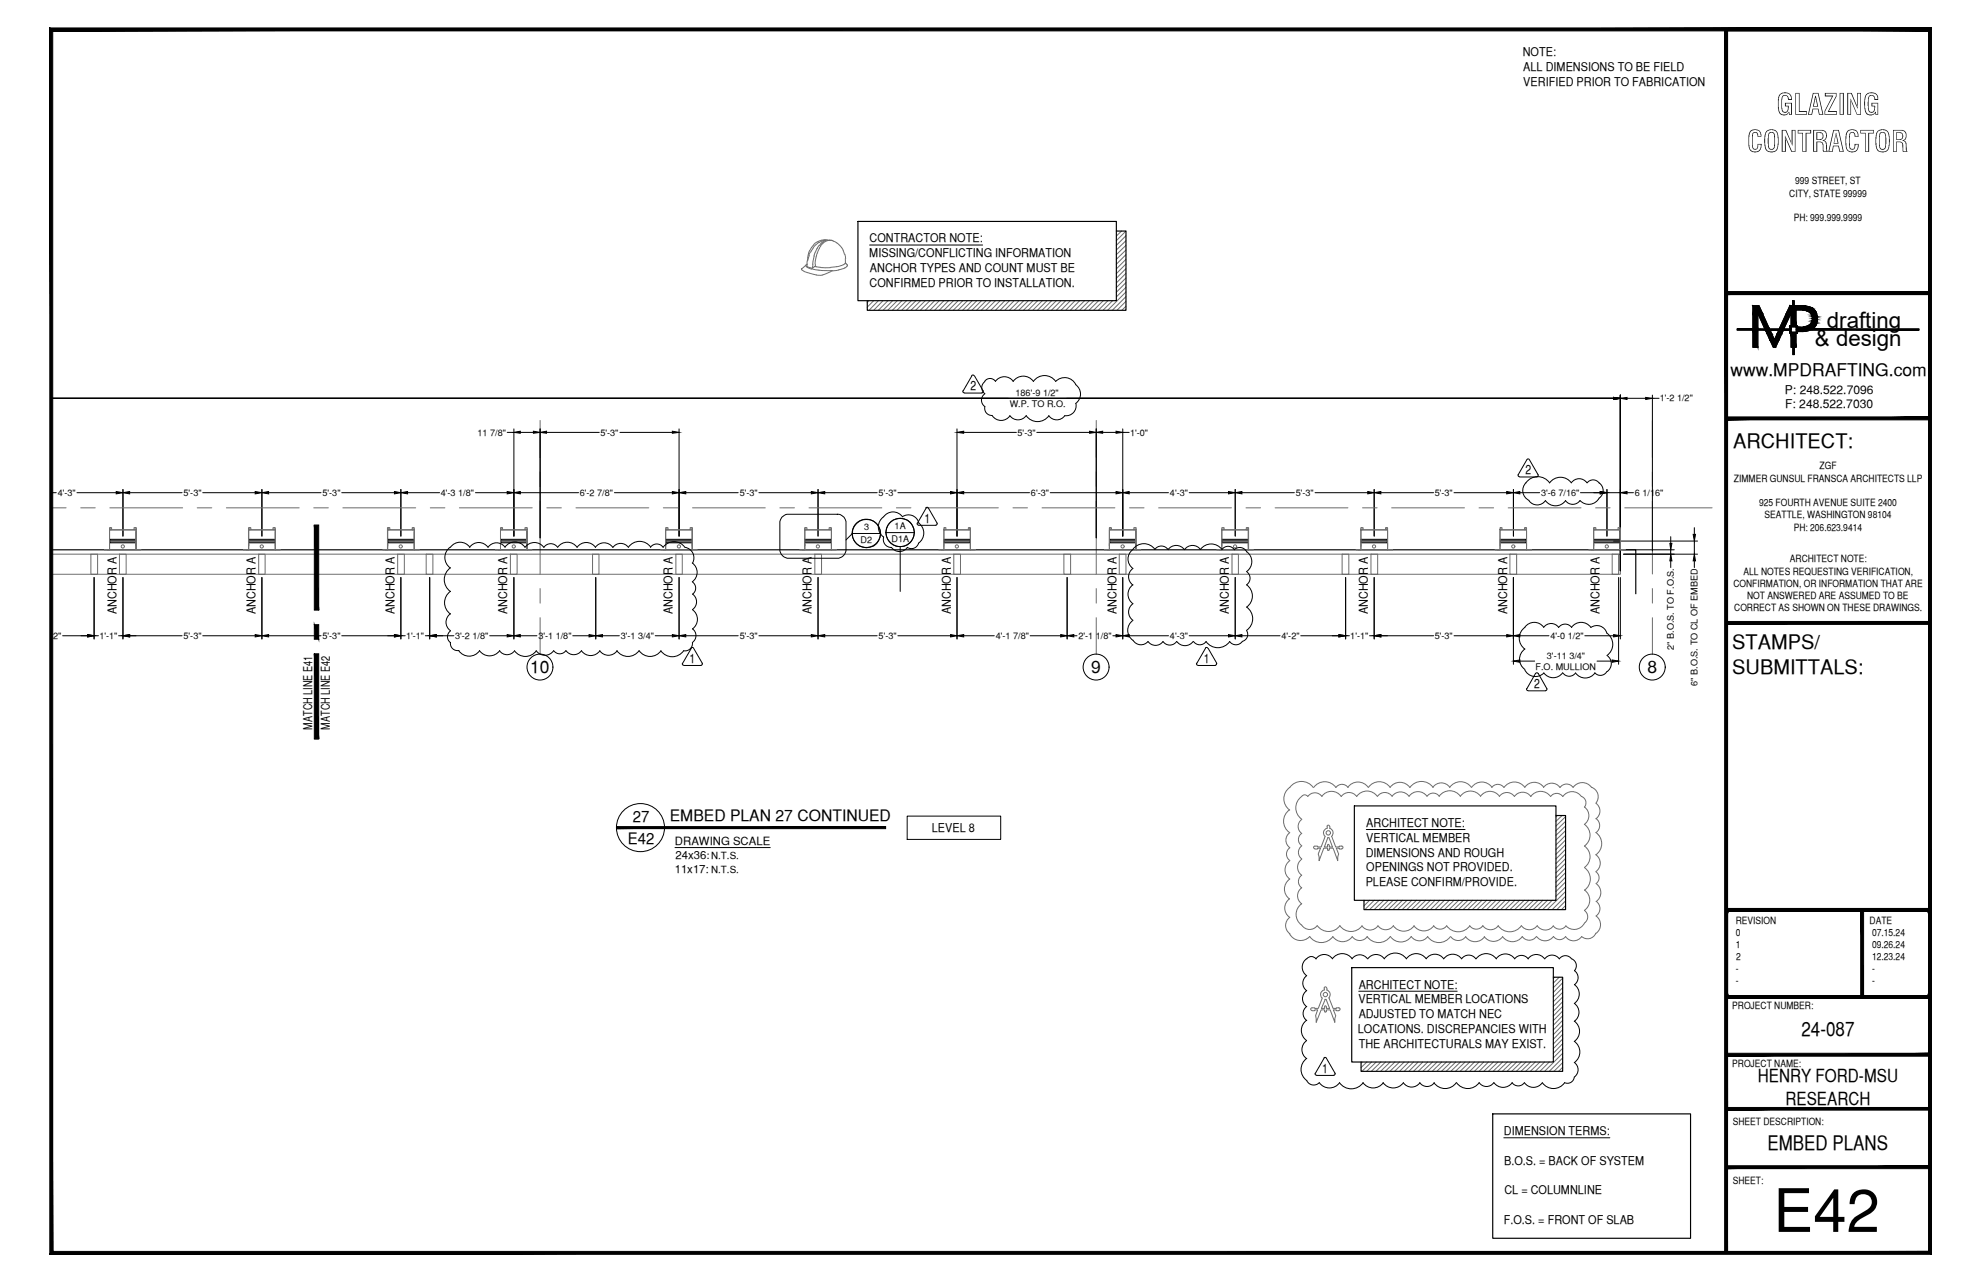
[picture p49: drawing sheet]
<svg xmlns="http://www.w3.org/2000/svg" width="432mm" height="279mm" viewBox="0 0 432 279" stroke-linecap="round" stroke-linejoin="round" font-family="sans-serif">
<defs><g id="words">
<text font-size="13.1" x="386.5" y="268.5">E42</text>
<g font-size="6.3">
<text x="387.2" y="25">GLAZING</text>
<text x="380.8" y="33.1">CONTRACTOR</text>
</g>
<g font-size="4.9">
<text x="398.2" y="71.5">drafting</text>
<text x="395.6" y="75.5">&amp; design</text>
</g>
<g font-size="4.4">
<text x="377.8" y="97.5">ARCHITECT:</text>
<text x="377.6" y="141.5">STAMPS/</text>
<text x="377.6" y="146.9">SUBMITTALS:</text>
<text x="392.7" y="225.8">24-087</text>
<text x="385.3" y="250.7">EMBED PLANS</text>
</g>
<g font-size="3.9">
<text x="383.2" y="235.9">HENRY FORD-MSU</text>
<text x="389.2" y="240.7">RESEARCH</text>
</g>
<g font-size="3.8">
<text x="377.2" y="82">www.MPDRAFTING.com</text>
<text x="115.6" y="146.7">10</text>
<text x="237.9" y="146.7">9</text>
<text x="359.1" y="146.7">8</text>
</g>
<g font-size="3.4">
<text x="137.9" y="179.1">27</text>
<text x="146" y="178.9">EMBED PLAN 27 CONTINUED</text>
<text x="136.8" y="183.9">E42</text>
</g>
<g font-size="2.8">
<text x="211.5" y="85">2</text>
<text x="332.5" y="103.4">2</text>
<text x="201.5" y="113.9">1</text>
<text x="150.3" y="144.4">1</text>
<text x="262.4" y="144.4">1</text>
<text x="334.4" y="149.9">2</text>
<text x="288.2" y="233.7">1</text>
</g>
<g font-size="2.6">
<text x="331.9" y="12.3">NOTE:</text>
<text x="332" y="15.5">ALL DIMENSIONS TO BE FIELD</text>
<text x="332" y="18.7">VERIFIED PRIOR TO FABRICATION</text>
<text x="189.5" y="52.8">CONTRACTOR NOTE:</text>
<text x="189.5" y="56.1">MISSING/CONFLICTING INFORMATION</text>
<text x="189.6" y="59.3">ANCHOR TYPES AND COUNT MUST BE</text>
<text x="189.5" y="62.5">CONFIRMED PRIOR TO INSTALLATION.</text>
<text x="389.1" y="85.8">P: 248.522.7096</text>
<text x="389.1" y="89">F: 248.522.7030</text>
<text x="25.4" y="133.9" transform="rotate(-90 25.4 133.9)">ANCHOR A</text>
<text x="55.7" y="133.9" transform="rotate(-90 55.7 133.9)">ANCHOR A</text>
<text x="86" y="133.9" transform="rotate(-90 86 133.9)">ANCHOR A</text>
<text x="110.6" y="133.9" transform="rotate(-90 110.6 133.9)">ANCHOR A</text>
<text x="146.6" y="133.9" transform="rotate(-90 146.6 133.9)">ANCHOR A</text>
<text x="176.9" y="133.9" transform="rotate(-90 176.9 133.9)">ANCHOR A</text>
<text x="207.3" y="133.9" transform="rotate(-90 207.3 133.9)">ANCHOR A</text>
<text x="243.3" y="133.9" transform="rotate(-90 243.3 133.9)">ANCHOR A</text>
<text x="267.8" y="133.9" transform="rotate(-90 267.8 133.9)">ANCHOR A</text>
<text x="298.1" y="133.9" transform="rotate(-90 298.1 133.9)">ANCHOR A</text>
<text x="328.5" y="133.9" transform="rotate(-90 328.5 133.9)">ANCHOR A</text>
<text x="348.6" y="133.9" transform="rotate(-90 348.6 133.9)">ANCHOR A</text>
<text x="68" y="159" transform="rotate(-90 68 159)">MATCH LINE E41</text>
<text x="71.9" y="159" transform="rotate(-90 71.9 159)">MATCH LINE E42</text>
<text x="203.1" y="181.3">LEVEL 8</text>
<text x="297.8" y="180.2">ARCHITECT NOTE:</text>
<text x="297.8" y="183.5">VERTICAL MEMBER</text>
<text x="297.7" y="186.7">DIMENSIONS AND ROUGH</text>
<text x="297.8" y="189.9">OPENINGS NOT PROVIDED.</text>
<text x="297.7" y="193.2">PLEASE CONFIRM/PROVIDE.</text>
<text x="296.2" y="215.5">ARCHITECT NOTE:</text>
<text x="296.1" y="218.7">VERTICAL MEMBER LOCATIONS</text>
<text x="296.2" y="221.9">ADJUSTED TO MATCH NEC</text>
<text x="296" y="225.2">LOCATIONS. DISCREPANCIES WITH</text>
<text x="296.2" y="228.4">THE ARCHITECTURALS MAY EXIST.</text>
<text x="327.8" y="247.3">DIMENSION TERMS:</text>
<text x="327.9" y="253.8">B.O.S. = BACK OF SYSTEM</text>
<text x="327.9" y="260.2">CL = COLUMNLINE</text>
<text x="327.8" y="266.7">F.O.S. = FRONT OF SLAB</text>
</g>
<g font-size="2.5">
<text x="147.1" y="184.1">DRAWING SCALE</text>
<text x="147.1" y="190.2">11x17:</text>
<text x="147.3" y="187.1">24x36:</text>
</g>
<g font-size="2.2">
<text x="391.3" y="40.2">999 STREET, ST</text>
<text x="390" y="42.9">CITY, STATE 99999</text>
<text x="391" y="48.2">PH: 999.999.9999</text>
<text x="378" y="105">ZIMMER GUNSUL FRANSCA ARCHITECTS LLP</text>
<text x="396.6" y="102.3">ZGF</text>
<text x="383.4" y="110.3">925 FOURTH AVENUE SUITE 2400</text>
<text x="384.6" y="113">SEATTLE, WASHINGTON 98104</text>
<text x="391" y="115.6">PH: 206.623.9414</text>
<text x="380" y="125.2">ALL NOTES REQUESTING VERIFICATION,</text>
<text x="390.1" y="122.6">ARCHITECT NOTE:</text>
<text x="377.8" y="127.9">CONFIRMATION, OR INFORMATION THAT ARE</text>
<text x="380.8" y="130.6">NOT ANSWERED ARE ASSUMED TO BE</text>
<text x="378" y="133.2">CORRECT AS SHOWN ON THESE DRAWINGS.</text>
<text x="378.3" y="201.3">REVISION</text>
<text x="378.4" y="204">0</text>
<text x="407.5" y="201.3">DATE</text>
<text x="408" y="204">07.15.24</text>
<text x="378.3" y="206.6">1</text>
<text x="378.5" y="209.2">2</text>
<text x="408" y="206.6">09.26.24</text>
<text x="408" y="209.2">12.23.24</text>
<text x="378.4" y="211.9">-</text>
<text x="378.4" y="214.5">-</text>
<text x="408" y="211.9">-</text>
<text x="408" y="214.5">-</text>
<text x="377.6" y="219.9">PROJECT NUMBER:</text>
<text x="377.6" y="232.5">PROJECT NAME:</text>
<text x="377.7" y="245.2">SHEET DESCRIPTION:</text>
<text x="377.7" y="257.9">SHEET:</text>
</g>
<g font-size="2.1">
<text x="155" y="187.3">N.T.S.</text>
<text x="155" y="190.2">N.T.S.</text>
</g>
<g font-size="2">
<text x="220.1" y="88.7">W.P. TO R.O.</text>
<text x="221.4" y="86.3">186'-9 1/2&quot;</text>
<text x="361.8" y="87.5">1'-2 1/2&quot;</text>
<text x="104.1" y="94.9">11 7/8&quot;</text>
<text x="130.9" y="94.9">5'-3&quot;</text>
<text x="221.8" y="94.9">5'-3&quot;</text>
<text x="246.3" y="94.9">1'-0&quot;</text>
<text x="12.6" y="108.1">4'-3&quot;</text>
<text x="40" y="108.1">5'-3&quot;</text>
<text x="70.3" y="108.1">5'-3&quot;</text>
<text x="96.1" y="108.1">4'-3 1/8&quot;</text>
<text x="126.4" y="108.1">6'-2 7/8&quot;</text>
<text x="161.2" y="108.1">5'-3&quot;</text>
<text x="191.5" y="108.1">5'-3&quot;</text>
<text x="224.7" y="108.1">6'-3&quot;</text>
<text x="255" y="108.1">4'-3&quot;</text>
<text x="282.4" y="108.1">5'-3&quot;</text>
<text x="312.7" y="108.1">5'-3&quot;</text>
<text x="335.9" y="108.1">3'-6 7/16&quot;</text>
<text x="356.4" y="108.1">6 1/16&quot;</text>
<text x="187.6" y="118.4">D2</text>
<text x="188.3" y="115.4">3</text>
<text x="194.3" y="118.2">D1A</text>
<text x="195" y="115.2">1A</text>
<text x="9.5" y="139.3">3'-2&quot;</text>
<text x="21.7" y="139.3">1'-1&quot;</text>
<text x="40" y="139.3">5'-3&quot;</text>
<text x="70.3" y="139.3">5'-3&quot;</text>
<text x="88.5" y="139.3">1'-1&quot;</text>
<text x="99.2" y="139.3">3'-2 1/8&quot;</text>
<text x="117.3" y="139.3">3'-1 1/8&quot;</text>
<text x="135.3" y="139.3">3'-1 3/4&quot;</text>
<text x="161.2" y="139.3">5'-3&quot;</text>
<text x="191.5" y="139.3">5'-3&quot;</text>
<text x="217" y="139.3">4'-1 7/8&quot;</text>
<text x="235.1" y="139.3">2'-1 1/8&quot;</text>
<text x="255" y="139.3">4'-3&quot;</text>
<text x="279.3" y="139.3">4'-2&quot;</text>
<text x="294.3" y="139.3">1'-1&quot;</text>
<text x="312.7" y="139.3">5'-3&quot;</text>
<text x="337.2" y="143.6">3'-11 3/4&quot;</text>
<text x="337.9" y="139.3">4'-0 1/2&quot;</text>
<text x="364.9" y="141.6" transform="rotate(-90 364.9 141.6)">2&quot; B.O.S. TO F.O.S.</text>
<text x="334.7" y="146">F.O. MULLION</text>
<text x="370" y="149.4" transform="rotate(-90 370 149.4)">6&quot; B.O.S. TO CL OF EMBED</text>
</g>
</g></defs>
<!-- layer: GRID LINES -->
<g fill="none" stroke="#6c6c6c" stroke-width=".22">
<path d="M117.7 91.6v8.1M239 91.6v8.1M360.2 91.6v8.1M11.2 110.7h3.2M17.6 110.7h3.2M23.9 110.7h15.9M43 110.7h3.2M49.3 110.7h15.9M68.4 110.7h3.2M74.7 110.7h15.9M93.8 110.7h3.2M100.1 110.7h15.9"/>
<path d="M117.7 102.9v3.1M117.7 109.2v15.9M119.2 110.7h3.2M125.5 110.7h15.9M144.6 110.7h3.2M150.9 110.7h15.9M170 110.7h3.2M176.3 110.7h15.9M195.4 110.7h3.2M201.7 110.7h15.9M220.8 110.7h3.2M227.1 110.7h15.9"/>
<path d="M239 102.9v3.1M239 109.2v15.9M246.2 110.7h3.2M252.5 110.7h15.9M271.6 110.7h3.2M277.9 110.7h15.9M297 110.7h3.2M303.3 110.7h15.9M322.4 110.7h3.2M328.7 110.7h15.9M347.8 110.7h3.2M354.1 110.7h19.1"/>
<path d="M360.2 102.9v3.1M360.2 109.2v15.9M117.7 128.3v3.1M117.7 134.6v8M239 128.3v3.1M239 134.6v8M360.2 128.3v3.1M360.2 134.6v8"/>
</g>
<!-- layer: HEAVY_2 -->
<path d="M187 48.3h56.3v17.2h-56.3zM243.3 50.4h2.1v17.2h-56.4v-2.1M11.2 119.8h345.4v9.6M295.2 175.6h44v20.6h-44zM339.2 177.7h2v20.5h-43.9v-2M294.6 210.9h44v20.6h-44zM338.6 213h2v20.5h-43.9v-2M325.4 242.8h43.1v27.1h-43.1z" fill="none" stroke="#000" stroke-width=".25"/>
<!-- layer: SURROUNDING CONDITIONS -->
<g fill="none" stroke="#6c6c6c" stroke-width=".22">
<path d="M23.4 119.8h.5v-4.8h.4v.4h-.4h5.8h-.5v-.4h.5v4.8h1h-7.9h1.1M23.9 118.4v.6M24.1 115.2h.1M29.5 115.2h.1M29.7 115.8v4h-5.8v-4.3h5.8v4.3M29.7 118.4v.6M53.7 119.8h.5v-4.8h.5v.4h-.5h5.8h-.5v-.4h.5v4.8h1.1h-8h1.1M54.2 118.4v.6M54.4 115.2h.1M59.8 115.2h.1M60 115.8v4h-5.8v-4.3h5.8v4.3M60 118.4v.6"/>
<path d="M84 119.8h.5v-4.8h.5v.4h-.5h5.8h-.4v-.4h.4v4.8h1.1h-8h1.1M84.5 118.4v.6M84.7 115.2h.1M90 115.2h.1M90.3 115.8v4h-5.8v-4.3h5.8v4.3M90.3 118.4v.6M108.6 119.8h.5v-4.8h.4v.4h-.4h5.8h-.5v-.4h.5v4.8h1.1h-8h1.1M109.1 118.4v.6M109.3 115.2h.1M114.7 115.2h.1M114.9 115.8v4h-5.8v-4.3h5.8v4.3M114.9 118.4v.6"/>
<path d="M144.7 119.8h.4v-4.8h.5v.4h-.5h5.8h-.5v-.4h.5v4.8h1.1h-8h1.1M145.1 118.4v.6M145.4 115.2h.1M150.7 115.2h.1M150.9 115.8v4h-5.8v-4.3h5.8v4.3M150.9 118.4v.6M174.9 119.8h.5v-4.8h.5v.4h-.5h5.8h-.5v-.4h.5v4.8h1.1h-7.9h1M175.5 118.4v.6M175.6 115.2h.1M181 115.2h.1M181.2 115.8v4h-5.7v-4.3h5.7v4.3M181.2 118.4v.6"/>
<path d="M205.2 119.8h.5v-4.8h.5v.4h-.5h5.8h-.4v-.4h.4v4.8h1.1h-7.9h1M205.7 118.4v.6M205.9 115.2h.1M211.3 115.2h.1M211.5 115.8v4h-5.8v-4.3h5.8v4.3M211.5 118.4v.6M241.4 119.8h.4v-4.8h.5v.4h-.5h5.8h-.5v-.4h.5v4.8h1.1h-8h1.1M241.8 118.4v.6M242 115.2h.1M247.4 115.2h.1M247.6 115.8v4h-5.8v-4.3h5.8v4.3M247.6 118.4v.6"/>
<path d="M265.9 119.8h.4v-4.8h.5v.4h-.5h5.9h-.5v-.4h.5v4.8h1h-8h1.1M266.3 118.4v.6M266.6 115.2h.1M271.9 115.2h.1M272.1 115.8v4h-5.8v-4.3h5.8v4.3M272.1 118.4v.6M296.2 119.8h.4v-4.8h.5v.4h-.5h5.9h-.5v-.4h.5v4.8h1h-7.9h1M296.7 118.4v.6M296.9 115.2h.1M302.2 115.2h.1M302.5 115.8v4h-5.8v-4.3h5.8v4.3M302.5 118.4v.6"/>
<path d="M326.5 119.8h.5v-4.8h.4v.4h-.4h5.7h-.4v-.4h.4v4.8h1.1h-7.9h1.1M327 118.4v.6M327.2 115.2h.1M332.5 115.2h.1M332.7 115.8v4h-5.7v-4.3h5.7v4.3M332.7 118.4v.6M346.9 119.8h.4v-4.8h.6v.4h-.6h5.9h-.5v-.4h.5v4.8h1.1h-8h1M347.4 118.4v.6M347.6 115.2h.1M352.9 115.2h.1M353.2 115.8v4h-5.8v-4.3h5.8v4.3M353.2 118.4v.6"/>
<path d="M11.2 120.8h342v4.4h-342M19.8 120.8h1.5v4.4h-1.5zM26 120.8h1.5v4.4h-1.5zM56.4 120.8h1.4v4.4h-1.4zM86.7 120.8h1.4v4.4h-1.4zM92.9 120.8h1.5v4.4h-1.5zM111.3 120.8h1.4v4.4h-1.4zM129.2 120.8h1.4v4.4h-1.4zM147.3 120.8h1.4v4.4h-1.4zM177.6 120.8h1.5v4.4h-1.5zM207.9 120.8h1.5v4.4h-1.5zM231.9 120.8h1.5v4.4h-1.5z"/>
<path d="M244 120.8h1.4v4.4h-1.4zM268.5 120.8h1.4v4.4h-1.4zM292.5 120.8h1.5v4.4h-1.5zM298.8 120.8h1.5v4.4h-1.5zM329.1 120.8h1.5v4.4h-1.5zM351.4 120.8h1.4v4.4h-1.4zM281.1 176.5a3 3 0 0 0 0 4.9M281.1 171.6a3.1 3.1 0 0 1 5.2 0M281.1 171.6a3 3 0 0 0 0 5M283.8 178.6a1.87 1.87 0 0 0 0 3.1M286.3 171.6a2.95 2.95 0 0 1 4.9 0 1.62 1.62 0 0 1 2.6 0M288.1 173.6a2.57 2.57 0 0 1 4.2 0"/>
<path d="M288.1 173.6a1.87 1.87 0 0 0-3 0l-.7-.4a3 3 0 0 0-.7 5.3M292.3 173.6a2.06 2.06 0 0 1 3.4 0M293.8 171.6a2.7 2.7 0 0 1 4.4 0M298.3 171.6a2.89 2.89 0 0 1 4.7 0M303 171.6a2.64 2.64 0 0 1 4.3 0M307.3 171.6a3.1 3.1 0 0 1 5.1 0M312.3 171.6a2.22 2.22 0 0 1 3.7 0 2.89 2.89 0 0 1 4.7 0M318.3 173.5a2.83 2.83 0 0 0-4.6 0 1.59 1.59 0 0 0-2.6 0 2.41 2.41 0 0 0-4 0 2.27 2.27 0 0 0-3.7 .1 1.93 1.93 0 0 0-3.1-.1 2.81 2.81 0 0 0-4.6 .1M320.8 171.6a2.7 2.7 0 0 1 4.4 0M325.2 171.6a1.62 1.62 0 0 1 2.6 0M326.8 173.6a2 2 0 0 1 3.3 0M326.8 173.5a2.51 2.51 0 0 0-4.1 0 2.7 2.7 0 0 0-4.4 .1"/>
<path d="M327.8 171.6a2.76 2.76 0 0 1 4.6 0M330.1 173.6a2.18 2.18 0 0 1 3.6 0 2.63 2.63 0 0 1 4.3 0 1.62 1.62 0 0 1 2.6 0M332.4 171.6a2.51 2.51 0 0 1 4.1 0M340.7 173.6a2.44 2.44 0 0 1 4 0M344.7 173.6a1.49 1.49 0 0 1 .7 2.3M345.3 175.9a2.32 2.32 0 0 1 0 3.8M345.4 179.7a2.92 2.92 0 0 1 0 4.7 2.83 2.83 0 0 1 0 4.6M346.9 171.6a2.19 2.19 0 0 1 1 3.4M346.9 171.6a2.44 2.44 0 0 0-4 0 1.76 1.76 0 0 0-2.9 0 2.2 2.2 0 0 0-3.6 0M347.9 175.1a2.06 2.06 0 0 1 0 3.3M347.9 178.4a1.85 1.85 0 0 1 0 3 2.95 2.95 0 0 1 0 4.9M281.1 195.9a2.44 2.44 0 0 0 0 4"/>
<path d="M281.1 191.6a2.64 2.64 0 0 0 0 4.3M281.1 184.8a1.68 1.68 0 0 0 0 2.7M281.1 187.6a2.44 2.44 0 0 0 0 4M281.1 181.5a2 2 0 0 0 0 3.2M281.2 199.9a2.19 2.19 0 0 0 0 3.6M283.7 181.6a1.62 1.62 0 0 0 0 2.7M283.7 187.3a2.13 2.13 0 0 0 0 3.5 1.67 1.67 0 0 0 0 2.7 2.12 2.12 0 0 0 0 3.5 2.82 2.82 0 0 0 0 4.6 2.07 2.07 0 0 0 3.4 .2M283.8 184.3a1.75 1.75 0 0 0 0 2.9M345.4 189.1a2.98 2.98 0 0 1 0 4.9 2.72 2.72 0 0 1 0 4.4 1.69 1.69 0 0 1 0 2.8 2.51 2.51 0 0 1-4.1 .6M347.8 186.3a2.25 2.25 0 0 1 0 3.7M347.9 199.6a2.32 2.32 0 0 1 0 3.8M347.9 190a1.56 1.56 0 0 1 0 2.6"/>
<path d="M347.9 196.4a1.94 1.94 0 0 1 0 3.2M347.9 192.6a2.38 2.38 0 0 1 0 3.9M281.1 203.5a2.7 2.7 0 0 0 4.4 .6 3.1 3.1 0 0 0 5 0M287.1 201.7a3 3 0 0 0 5 0 2.94 2.94 0 0 0 4.8 .1M296.9 201.8a2.13 2.13 0 0 0 3.5 0M298 204.1a3.1 3.1 0 0 0 5 0M298 204.1a2.01 2.01 0 0 1-3.3 0 2.57 2.57 0 0 1-4.2 0M300.3 201.7a2.06 2.06 0 0 0 3.4 0M303.1 204.1a2.76 2.76 0 0 0 4.5 0 2.2 2.2 0 0 0 3.6 0 2.99 2.99 0 0 0 4.9 0M303.7 201.8a2.76 2.76 0 0 0 4.5 0M308.2 201.8a2.64 2.64 0 0 0 4.3 0M312.5 201.8a1.75 1.75 0 0 0 2.8 0"/>
<path d="M315.3 201.8a3.1 3.1 0 0 0 5.1 0M316.2 204.1a2 2 0 0 0 3.3 0M319.5 204.2a2.51 2.51 0 0 0 4.1 0M323.5 204.1a2.44 2.44 0 0 0 4 0M326.6 201.8a3.1 3.1 0 0 0 5 0M326.6 201.7a2.06 2.06 0 0 1-3.4 .1 1.75 1.75 0 0 1-2.8 0M327.5 204.1a2.64 2.64 0 0 0 4.3 0 1.86 1.86 0 0 0 3.1 0M331.6 201.7a2.13 2.13 0 0 0 3.5 0M334.9 204.1a2.25 2.25 0 0 0 3.7 0 1.61 1.61 0 0 0 2.7 0M341.3 204.1a2.13 2.13 0 0 0 3.4 0M341.3 201.8a1.67 1.67 0 0 1-2.7 0 2.13 2.13 0 0 1-3.5 0M347.8 203.4a1.94 1.94 0 0 1-3.1 .7"/>
<circle cx="26.8" cy="119.1" r=".35"/>
<circle cx="57.1" cy="119.1" r=".35"/>
<circle cx="87.3" cy="119.1" r=".35"/>
<circle cx="112" cy="119.1" r=".35"/>
<circle cx="148" cy="119.1" r=".35"/>
<circle cx="178.3" cy="119.1" r=".35"/>
<circle cx="208.6" cy="119.1" r=".35"/>
<circle cx="244.7" cy="119.1" r=".35"/>
<circle cx="269.2" cy="119.1" r=".35"/>
<circle cx="299.5" cy="119.1" r=".35"/>
<circle cx="329.9" cy="119.1" r=".35"/>
<circle cx="350.2" cy="119.1" r=".35"/>
</g>
<!-- layer: DIM -->
<g fill="none" stroke="#000" stroke-width=".22">
<path d="M11.2 86.8h340.5M110.6 94.2h1.4M112 93.5v23.3M113.4 94.2h2.9M117.7 93.5v23.7M119.1 94.2h11.5M135.1 94.2h11.5M148 93.5v23.3M208.6 93.5v23.3M210.1 94.2h11.5M226 94.2h11.5M239 93.5v23.7"/>
<path d="M240.3 94.2h3M244.7 93.5v23.3M244.7 94.2h1.4M353.2 86.1v38.3M354.6 86.8h4.1M360.2 86.8h1.4M360.2 86.1v34M11.2 107.4h1.1M16.8 107.4h8.5M26.8 106.7v10.1M28.3 107.4h11.4M44.2 107.4h11.4"/>
<path d="M57.1 106.7v10.1M58.5 107.4h11.5M74.5 107.4h11.5M87.4 106.7v10.1M88.8 107.4h7M103.6 107.4h7M113.4 107.4h12.7M133.9 107.4h12.7M149.5 107.4h11.4M165.4 107.4h11.4M178.3 106.7v10.1M179.8 107.4h11.4"/>
<path d="M195.7 107.4h11.5M210.1 107.4h14.3M228.9 107.4h14.4M246.1 107.4h8.6M259.2 107.4h8.6M269.2 106.7v10.1M270.7 107.4h11.4M286.6 107.4h11.5M299.5 106.7v10.1M301 107.4h11.5M316.9 107.4h11.5M329.9 106.7v10.1"/>
<path d="M331.3 107.4h4.3M344.5 107.4h4.3M350.3 107.4h2.9M350.3 106.7v10.1M351.7 117.9h18.3M353.7 119.8h11.2M354.6 107.4h1.4M364.2 117v1.4M364.2 119.8v1M369.3 115v1.5M369.3 117.9v2.9M13.7 138.6h5.4"/>
<path d="M20.5 138.6h1M20.5 125.9v13.4M25.8 138.6h1M26.8 125.9v13.4M28.3 138.6h11.4M44.2 138.6h11.4M57.1 125.9v13.4M58.5 138.6h11.5M74.5 138.6h11.5M87.4 138.6h.9M87.4 125.9v13.4M92.7 138.6h1"/>
<path d="M93.7 125.9v13.4M95.1 138.6h3.8M106.7 138.6h3.9M112 125.9v13.4M113.4 138.6h3.6M124.8 138.6h3.6M129.9 125.9v13.4M131.3 138.6h3.7M142.8 138.6h3.8M148 125.9v13.4M149.5 138.6h11.4M165.4 138.6h11.4"/>
<path d="M178.3 125.9v13.4M179.8 138.6h11.4M195.7 138.6h11.5M208.6 125.9v13.4M210.1 138.6h6.6M224.5 138.6h6.7M232.6 125.9v13.4M234.1 138.6h.7M242.6 138.6h.7M244.7 125.9v13.4M246.1 138.6h8.6M259.2 138.6h8.6"/>
<path d="M269.2 125.9v13.4M270.7 138.6h8.3M283.5 138.6h8.3M293.3 125.9v13.4M293.3 138.6h.8M298.5 138.6h1M299.5 125.9v13.4M301 138.6h11.5M316.9 138.6h11.5M329.9 125.9v18.9M331.3 138.6h6.3M345.4 138.6h6.3"/>
<path d="M352.8 125.9v18.9M353.2 125.9v13.4M353.9 120.8h16.1M364.2 122.2v1.5M369.3 122.2v1.5M331.3 144.1h3.2M348.1 144.1h3.3"/>
</g>
<g fill="#000" stroke="#000" stroke-width=".22">
<path d="M112 94.2l1.4-.2v.4zM116.3 94l1.4 .2-1.4 .2zM117.7 94.2l1.4-.2v.4zM146.6 94l1.4 .2-1.4 .2zM208.6 94.2l1.5-.2v.4zM237.5 94l1.5 .2-1.5 .2zM239 94.2l1.3-.2v.4zM243.3 94l1.4 .2-1.4 .2zM351.7 86.6l1.5 .2-1.5 .3zM353.2 86.8l1.4-.2v.5zM358.7 86.6l1.5 .2-1.5 .3zM25.3 107.1l1.5 .3-1.5 .2z"/>
<path d="M26.8 107.4l1.5-.3v.5zM55.6 107.1l1.5 .3-1.5 .2zM57.1 107.4l1.4-.3v.5zM86 107.1l1.4 .3-1.4 .2zM87.4 107.4l1.4-.3v.5zM110.6 107.1l1.4 .3-1.4 .2zM112 107.4l1.4-.3v.5zM146.6 107.1l1.4 .3-1.4 .2zM148 107.4l1.5-.3v.5zM176.8 107.1l1.5 .3-1.5 .2zM178.3 107.4l1.5-.3v.5zM207.2 107.1l1.4 .3-1.4 .2z"/>
<path d="M208.6 107.4l1.5-.3v.5zM243.3 107.1l1.4 .3-1.4 .2zM244.7 107.4l1.4-.3v.5zM267.8 107.1l1.4 .3-1.4 .2zM269.2 107.4l1.5-.3v.5zM298.1 107.1l1.4 .3-1.4 .2zM299.5 107.4l1.5-.3v.5zM328.4 107.1l1.5 .3-1.5 .2zM329.9 107.4l1.4-.3v.5zM348.8 107.1l1.5 .3-1.5 .2zM353.2 107.4l1.4-.3v.5zM364 118.4h.4l-.2 1.4z"/>
<path d="M369.1 116.5h.5l-.3 1.4zM19.1 138.3l1.4 .3-1.4 .2zM26.8 138.6l1.5-.3v.5zM55.6 138.3l1.5 .3-1.5 .2zM57.1 138.6l1.4-.3v.5zM86 138.3l1.4 .3-1.4 .2zM93.7 138.6l1.4-.3v.5zM110.6 138.3l1.4 .3-1.4 .2zM112 138.6l1.4-.3v.5zM128.4 138.3l1.5 .3-1.5 .2zM129.9 138.6l1.4-.3v.5zM146.6 138.3l1.4 .3-1.4 .2z"/>
<path d="M148 138.6l1.5-.3v.5zM176.8 138.3l1.5 .3-1.5 .2zM178.3 138.6l1.5-.3v.5zM207.2 138.3l1.4 .3-1.4 .2zM208.6 138.6l1.5-.3v.5zM231.2 138.3l1.4 .3-1.4 .2zM232.6 138.6l1.5-.3v.5zM243.3 138.3l1.4 .3-1.4 .2zM244.7 138.6l1.4-.3v.5zM267.8 138.3l1.4 .3-1.4 .2zM269.2 138.6l1.5-.3v.5zM291.8 138.3l1.5 .3-1.5 .2z"/>
<path d="M299.5 138.6l1.5-.3v.5zM328.4 138.3l1.5 .3-1.5 .2zM329.9 138.6l1.4-.3v.5zM351.7 138.3l1.5 .3-1.5 .2zM364.2 120.8l.2 1.4h-.4zM369.3 120.8l.3 1.4h-.5zM329.9 144.1l1.4-.3v.5zM351.4 143.8l1.4 .3-1.4 .2z"/>
</g>
<!-- layer: GRID LINES -->
<g fill="none" stroke="#000" stroke-width=".22">
<circle cx="117.7" cy="145.4" r="2.83"/>
<circle cx="238.9" cy="145.4" r="2.83"/>
<circle cx="360.1" cy="145.4" r="2.83"/>
</g>
<!-- layer: NOTES -->
<path d="M189.5 53.4h24.7M197.7 177.9h20.4v5h-20.4zM297.8 180.8h21.5M296.2 216h21.4M327.8 248h23.1" fill="none" stroke="#000" stroke-width=".22"/>
<!-- layer: LIGHT_1 -->
<g fill="none" stroke="#6c6c6c" stroke-width=".22">
<path d="M174.7 58.8l.6 .3M174.7 58.5l.1 .3M175.3 59.2l.8 .3a6.7 6.7 0 0 0 3.2 .4M175.6 57.8l.1 .2M175.7 58l1.2 .6M175.9 56.9v.8M176 57.7l-.2 .4 1.2 .4 .7-.5v-.3M176 57.5l-1.2 1.1M176.4 55.7l-.4 1.1 .1-.7M176.6 54.9l-.3 .8M177 58.6l1.5 .3M177.2 57.6l-.2 .9"/>
<path d="M177.2 54.1l-.5 .8M177.3 56.6l-.2 1M177.4 53.3l-1 1.5-.3 1.3M177.5 55.8l-.2 .8M177.6 58.1l1.3 .2M177.7 55l-.3 .8M177.7 56.6v1M177.8 53.4l-.6 .7M178.1 52.7l-.7 .6M178.5 58.9l2.9 .1M178.5 53.5l-.8 1.4M178.5 52.8l-.7 .6"/>
<path d="M178.9 58.3h2.1M178.9 53.6l-.8 1.6-.3 1.5M179.1 52.5l-.6 .4M179.2 53.1l-.3 .4M179.6 52.6l-1 .9M179.8 52.3l-.7 .2M179.8 52.7l-.6 .5M179.8 52.3h1.1M179.8 52.3l-1.6 .4M180 52.3l-.4 .2M180.3 52.3h-.4M180.9 52.3l.8 .3"/>
<path d="M181.1 52.4h-.7l-.6 .3M181.2 52.4h.3M181.7 52.5l.7 .4M182.4 58.1l-1.4 .2M182.4 53l1 1M182.8 58.8l-.6 .2a2.62 2.62 0 0 0-2 .6l-.9 .3M183.4 53.9l.4 .7M183.8 54.6l.3 .8M184.1 55.4l.2 1M184.2 57.5l-.7 .3-1.1 .3M184.2 56.4l.1 .9-.1 .2M184.3 57.3l.3 .4"/>
<path d="M184.6 57.7l.1 .2M184.7 57.9a2.21 2.21 0 0 1-1.9 .9M184.7 57.9v.1M243.5 50.4h-.2M244.5 50.4l-1.2 1M245.4 50.4l-2.1 2.1M245.4 51.4l-2.1 2.1M245.4 52.5l-2.1 2M245.4 53.5l-2.1 2M245.4 54.5l-2.1 2M245.4 55.5l-2.1 2.1M245.4 56.5l-2.1 2.1"/>
<path d="M245.4 57.5l-2.1 2.1M245.4 58.5l-2.1 2.1M245.4 59.6l-2.1 2.1M189.4 65.5l-.4 .4M190.4 65.5l-1.4 1.4M191.5 65.5l-2.1 2.1M192.5 65.5l-2.1 2.1M193.5 65.5l-2 2.1M194.6 65.5l-2.1 2.1M195.6 65.5l-2.1 2.1M196.6 65.5l-2.1 2.1M197.6 65.5l-2.1 2.1"/>
<path d="M198.6 65.5l-2.1 2.1M199.6 65.5l-2.1 2.1M200.7 65.5l-2.1 2.1M201.7 65.5l-2.1 2.1M202.7 65.5l-2.1 2.1M203.7 65.5l-2 2.1M204.7 65.5l-2 2.1M205.7 65.5l-2 2.1M206.8 65.5l-2.1 2.1M207.8 65.5l-2.1 2.1M208.9 65.5l-2.1 2.1M209.9 65.5l-2.1 2.1"/>
<path d="M210.9 65.5l-2.1 2.1M211.9 65.5l-2.1 2.1M212.9 65.5l-2.1 2.1M213.9 65.5l-2.1 2.1M214.9 65.5l-2 2.1M216 65.5l-2.1 2.1M217 65.5l-2.1 2.1M218 65.5l-2 2.1M219 65.5l-2 2.1M220 65.5l-2 2.1M221 65.5l-2 2.1M222.1 65.5l-2.1 2.1"/>
<path d="M223.1 65.5l-2.1 2.1M224.2 65.5l-2.1 2.1M225.2 65.5l-2.1 2.1M226.2 65.5l-2.1 2.1M227.2 65.5l-2.1 2.1M228.2 65.5l-2.1 2.1M229.2 65.5l-2.1 2.1M230.3 65.5l-2.1 2.1M231.3 65.5l-2.1 2.1M232.3 65.5l-2 2.1M233.3 65.5l-2 2.1M234.3 65.5l-2 2.1"/>
<path d="M235.3 65.5l-2 2.1M236.4 65.5l-2.1 2.1M237.4 65.5l-2.1 2.1M238.4 65.5l-2.1 2.1M239.5 65.5l-2.1 2.1M240.5 65.5l-2.1 2.1M241.5 65.5l-2.1 2.1M242.5 65.5l-2.1 2.1M245.4 60.6l-2.1 2.1M245.4 61.6l-2.1 2.1M245.4 62.6l-2.1 2.1M245.4 63.6l-4 4"/>
<path d="M245.4 64.6l-3 3M245.4 65.7l-1.9 1.9M245.4 66.7l-.9 .9M339.5 177.7l-.3 .3M340.5 177.7l-1.3 1.3M341.2 178l-2 2M341.2 179l-2 2M286.6 185l1.2-.2-.5 1.3 .2 1.5 1-2.8h.9v.5l.3-.1M288.9 182.2l-.9 2.4h-.8v-.2h-.7l-.1 .4 .2 .2M289.2 180.5a1.05 1.05 0 0 0-.4 1.8M289.2 180.1l.3-.3 .3 .3M289.3 180.1v.4"/>
<path d="M289.4 184.2l.1-.2 .2 .2M289.6 182.6h-.2l-.7 2h.7v-.4M289.7 182.6l.7 2h-.6v-.4M289.8 180.5a1.05 1.05 0 0 1 .5 1.8M289.9 180.1v.4M290.3 182.2l.8 2.4h.8v-.2h.7l.1 .4-.3 .2M292.5 185l-1.2-.2 .5 1.3-.2 1.5-1-2.8h-.8v.4M297.5 196.2l-.2 .2M298.5 196.2l-1.2 1.2M299.5 196.2l-2 2M300.6 196.2l-2.1 2M301.6 196.2l-2.1 2"/>
<path d="M302.6 196.2l-2.1 2M303.7 196.2l-2.1 2M304.7 196.2l-2.1 2M305.7 196.2l-2.1 2M306.7 196.2l-2.1 2M307.7 196.2l-2.1 2M308.7 196.2l-2.1 2M309.8 196.2l-2.1 2M310.8 196.2l-2.1 2M311.8 196.2l-2 2M312.8 196.2l-2 2M313.8 196.2l-2 2"/>
<path d="M314.8 196.2l-2 2M315.9 196.2l-2.1 2M316.9 196.2l-2.1 2M317.9 196.2l-2.1 2M319 196.2l-2.1 2M320 196.2l-2.1 2M321 196.2l-2.1 2M322 196.2l-2.1 2M323 196.2l-2.1 2M324 196.2l-2.1 2M325.1 196.2l-2.1 2M326.1 196.2l-2.1 2"/>
<path d="M327.1 196.2l-2 2M328.1 196.2l-2 2M329.1 196.2l-2 2M330.2 196.2l-2.1 2M331.2 196.2l-2.1 2M332.2 196.2l-2.1 2M333.2 196.2l-2 2M334.3 196.2l-2.1 2M335.3 196.2l-2.1 2M336.3 196.2l-2.1 2M337.3 196.2l-2.1 2M338.3 196.2l-2.1 2"/>
<path d="M341.2 180l-2 2.1M341.2 181l-2 2.1M341.2 182.1l-2 2M341.2 183.1l-2 2.1M341.2 184.1l-2 2.1M341.2 185.1l-2 2.1M341.2 186.1l-2 2.1M341.2 187.1l-2 2.1M341.2 188.2l-2 2M341.2 189.2l-2 2.1M341.2 190.2l-2 2.1M341.2 191.2l-2 2.1"/>
<path d="M341.2 192.2l-2 2.1M341.2 193.3l-2 2M341.2 194.3l-4 3.9M341.2 195.3l-2.9 2.9M341.2 196.3l-1.9 1.9M341.2 197.4l-.8 .8M288.2 217.5l-.9 2.3-1.5-.1-.1 .4 .3 .1M288.6 215.8a1.05 1.05 0 0 0-.4 1.7M288.6 215.4l.3-.3 .3 .3M288.7 215.4v.4M288.8 217.8h.2M288.9 217.8l-.9 2h.7l.1-.6 .3 .2"/>
<path d="M289.1 217.8l.7 2h-.7v-.4M289.2 215.8a1.05 1.05 0 0 1 .4 1.7M289.2 215.4v.4M289.7 217.5l.9 2.3 1.2-.2M291.8 219.6l.3 .3-.3 .3M338.8 213l-.2 .2M339.9 213l-1.3 1.2M340.6 213.2l-2 2.1M340.6 214.2l-2 2.1M340.6 215.3l-2 2M340.6 216.3l-2 2M340.6 217.3l-2 2"/>
<path d="M340.6 218.3l-2 2.1M340.6 219.3l-2 2.1M286 220.3l1.2-.2-.4 1.3 .1 1.4 1.1-2.7h.7v.4M288.7 220.4l.2 .2 .2-.2M291.8 220.3l-1.2-.2 .5 1.3-.1 1.4-1.1-2.7h-.8v.4M296.9 231.5l-.2 .1M297.9 231.5l-1.2 1.2M299 231.5l-2.1 2M300 231.5l-2.1 2M301 231.5l-2.1 2M302 231.5l-2.1 2M303 231.5l-2.1 2"/>
<path d="M304 231.5l-2.1 2M305.1 231.5l-2.1 2M306.1 231.5l-2.1 2M307.1 231.5l-2 2M308.1 231.5l-2 2M309.1 231.5l-2 2M310.1 231.5l-2 2M311.2 231.5l-2.1 2M312.2 231.5l-2.1 2M313.2 231.5l-2.1 2M314.3 231.5l-2.1 2M315.3 231.5l-2.1 2"/>
<path d="M316.3 231.5l-2.1 2M317.3 231.5l-2.1 2M318.3 231.5l-2.1 2M319.3 231.5l-2.1 2M320.4 231.5l-2.1 2M321.4 231.5l-2.1 2M322.4 231.5l-2 2M323.4 231.5l-2 2M324.4 231.5l-2 2M325.5 231.5l-2.1 2M326.5 231.5l-2.1 2M327.5 231.5l-2.1 2"/>
<path d="M328.5 231.5l-2 2M329.6 231.5l-2.1 2M330.6 231.5l-2.1 2M331.6 231.5l-2.1 2M332.6 231.5l-2.1 2M333.6 231.5l-2.1 2M334.6 231.5l-2.1 2M335.7 231.5l-2.1 2M336.7 231.5l-2.1 2M337.7 231.5l-2 2M340.6 220.3l-2 2.1M340.6 221.4l-2 2.1"/>
<path d="M340.6 222.4l-2 2.1M340.6 223.4l-2 2.1M340.6 224.4l-2 2.1M340.6 225.4l-2 2.1M340.6 226.4l-2 2.1M340.6 227.5l-2 2.1M340.6 228.5l-2 2.1M340.6 229.6l-3.9 3.9M340.6 230.6l-2.9 2.9M340.6 231.6l-1.9 1.9M340.6 232.6l-.9 .9"/>
<circle cx="289.5" cy="181.5" r=".48"/>
<circle cx="288.9" cy="216.8" r=".48"/>
</g>
<!-- layer: MEDIUM_2 -->
<g fill="#000" stroke="#000" stroke-width=".22">
<path d="M68.5 114.4l1 18.6v-18.6zM68.5 114.4l1 18.6h-1z"/>
<path d="M68.5 136.1l1 3.2v-3.2zM68.5 136.1l1 3.2h-1z"/>
<path d="M68.5 142.5l1 18.5v-18.5zM68.5 142.5l1 18.5h-1z"/>
</g>
<path d="M68.5 161h1M147.1 184.7h20.8" fill="none" stroke="#000" stroke-width=".22"/>
<!-- layer: Schiene -->
<g fill="none" stroke="#000" stroke-width=".22">
<path d="M23.9 117.5h5.7v.8h-5.7zM23.9 118.1h5.7M23.9 117.7h5.7M54.2 117.5h5.7v.8h-5.7zM54.2 118.1h5.7M54.2 117.7h5.7M84.6 117.5h5.6v.8h-5.6zM84.6 118.1h5.6M84.6 117.7h5.6M109.2 117.5h5.6v.8h-5.6zM109.2 118.1h5.6M109.2 117.7h5.6"/>
<path d="M145.2 117.5h5.7v.8h-5.7zM145.2 118.1h5.7M145.2 117.7h5.7M175.5 117.5h5.7v.8h-5.7zM175.5 118.1h5.7M175.5 117.7h5.7M205.8 117.5h5.7v.8h-5.7zM205.8 118.1h5.7M205.8 117.7h5.7M241.9 117.5h5.6v.8h-5.6zM241.9 118.1h5.6M241.9 117.7h5.6"/>
<path d="M266.4 117.5h5.7v.8h-5.7zM266.4 118.1h5.7M266.4 117.7h5.7M296.7 117.5h5.7v.8h-5.7zM296.7 118.1h5.7M296.7 117.7h5.7M327 117.5h5.7v.8h-5.7zM327 118.1h5.7M327 117.7h5.7M347.4 117.5h5.7v.8h-5.7zM347.4 118.1h5.7M347.4 117.7h5.7"/>
</g>
<!-- layer: SYMBOLS -->
<path d="M134.4 180.1v.5l58.6-.5zM134.4 180.6l58.6-.5v.5z" fill="#000" stroke="#000" stroke-width=".22"/>
<g fill="none" stroke="#000" stroke-width=".22">
<path d="M170.4 112.7l1.2-.6h10.9a1.93 1.93 0 0 1 1.9 1.9v5.8a1.93 1.93 0 0 1-1.9 1.9h-10.6a1.93 1.93 0 0 1-1.9-1.9v-6.1zM192 116.3h-6.2l-1.4 1.4M193.1 116.1h6.2M196.2 119.1v9.8"/>
<circle cx="188.8" cy="116.2" r="3.1"/>
<circle cx="188.8" cy="116.3" r="3.1"/>
<circle cx="196.2" cy="116" r="3.1"/>
<circle cx="196.2" cy="116.1" r="3.1"/>
<circle cx="139.6" cy="180.4" r="5.2"/>
</g>
<path d="M188.8 113.2l.9 .1M196.2 113l.8 .1" fill="none" stroke="#fff" stroke-width=".22"/>
<g fill="#fff" stroke="#fff" stroke-width=".22">
<path d="M187.3 119l1.5 .4zM187.3 119l2.4 .3-.9 .1zM186.7 118.5l.6 .5 2.4 .3zM186.7 118.5l3.7 .5-.7 .3zM186.2 117.9l.5 .6 3.7 .5zM186.2 117.9l4.9 .6-.7 .5zM185.9 117.1l.3 .8 4.9 .6zM185.9 117.1l5.6 .8-.4 .6zM185.8 116.3l.1 .8 5.6 .8zM185.8 116.3l6 .8-.3 .8zM185.9 115.5l-.1 .8 6 .8zM185.9 115.5l6.1 .8-.2 .8zM186.2 114.7l-.3 .8 6.1 .8zM186.2 114.7l5.6 .8 .2 .8zM186.7 114.1l-.5 .6 5.6 .8zM186.7 114.1l4.8 .6 .3 .8zM186.7 114.1l4.8 .6-4.2-1.1zM187.3 113.6l3.8 .5 .4 .6zM187.3 113.6l3.8 .5-3-.8zM188.1 113.3l2.3 .3 .7 .5zM188.1 113.3l2.3 .3-1.6-.4zM188.8 113.2l.9 .1 .7 .3z"/>
<path d="M194.7 118.7l.8 .4h.7zM194.7 118.7l2.3 .4h-.8zM194.1 118.2l.6 .5 2.3 .4zM194.1 118.2l3.7 .5-.8 .4zM193.5 117.6l.6 .6 3.7 .5zM193.5 117.6l4.9 .6-.6 .5zM193.2 116.8l.3 .8 4.9 .6zM193.2 116.8l5.7 .8-.5 .6zM193.1 116.1l.1 .7 5.7 .8zM193.1 116.1l6.1 .7-.3 .8zM193.2 115.3l-.1 .8 6.1 .7zM193.2 115.3l6.1 .8-.1 .7zM193.5 114.5l-.3 .8 6.1 .8zM193.5 114.5l5.7 .8 .1 .8zM194.1 113.9l-.6 .6 5.7 .8zM194.1 113.9l4.8 .6 .3 .8zM194.1 113.9l4.8 .6-4.2-1.2zM194.7 113.3l3.7 .6 .5 .6zM194.7 113.3l3.7 .6-2.9-.8zM195.5 113.1l2.3 .2 .6 .6zM195.5 113.1l2.3 .2-1.6-.3zM196.2 113l1.6 .3z"/>
</g>
<!-- layer: 2ND RESVISIONS -->
<g fill="none" stroke="#000" stroke-width=".22">
<path d="M209.9 85.2v.3l.3 .1M210.2 85.7h3.9M211.8 81.9l.3-.2 .2 .2M211.8 81.9l-1.9 3.3M212.4 81.9l1.9 3.3M214.3 85.2v.3l-.3 .1M214.6 83.1a1.4 1.4 0 0 1 2.4 0 2.38 2.38 0 0 1 3.9 0M214.6 85.8a1.68 1.68 0 0 0 0 2.8M214.7 83.2a1.62 1.62 0 0 0 0 2.6M214.7 88.6a1.56 1.56 0 0 0 1.6 1.9M216.3 90.6a2.32 2.32 0 0 0 3.8 0M220.1 90.6a2.19 2.19 0 0 0 3.6 0"/>
<path d="M220.8 83.1a2.7 2.7 0 0 1 4.5 0M223.7 90.6a3 3 0 0 0 4.9 0M225.3 83.1a2.96 2.96 0 0 1 4.8 0 2.7 2.7 0 0 1 4.4 .7M234.5 83.8a2.51 2.51 0 0 1 0 4.1M234.5 88a2.19 2.19 0 0 1-2.4 2.6 2.13 2.13 0 0 1-3.5 0M330.9 103.5v.2l.3 .2M331.2 103.9h3.8M332.8 100.2l-1.9 3.3M332.8 100.2l.3-.2 .2 .2M333.4 100.2l1.9 3.3M335.2 103.5v.2l-.2 .2M341.3 109.1a2.71 2.71 0 0 1-4.4 0 2.19 2.19 0 0 1-3.6 0"/>
<path d="M345.9 105.2a2.06 2.06 0 0 0-3.4 0 2.92 2.92 0 0 0-4.7 0 3.2 3.2 0 0 0-3.9-1 3.2 3.2 0 0 0-1.8 3.6 2.38 2.38 0 0 0 1.2 1.3M346 105.2a1.62 1.62 0 0 1 2.6 .1M348.6 105.3a1.99 1.99 0 0 1 0 3.2 2.59 2.59 0 0 1-4.2 .6 1.94 1.94 0 0 1-3.2 0M332.4 136.7a2.47 2.47 0 0 1 4.1 0 2 2 0 0 1 3.2 0M332.4 136.7a2.89 2.89 0 0 0 0 4.8M339.7 136.8a1.75 1.75 0 0 1 2.9 0M342.5 136.7a2.57 2.57 0 0 1 4.3 0M346.8 136.8a2.25 2.25 0 0 1 3.4 1.2M350.3 138a2.95 2.95 0 0 1 0 4.8M332.3 145.9a2.57 2.57 0 0 0 4.2 .8M332.4 141.5a2.7 2.7 0 0 0 0 4.4M332.8 150.1v.3l.2 .1"/>
<path d="M333.1 150.6h3.8M334.7 146.7l-1.9 3.4M334.7 146.8l.3-.2 .2 .2M335.3 146.7l1.9 3.4M336.5 146.6a2.51 2.51 0 0 0 4.1 0M337.1 150.1v.3l-.2 .1M340.7 146.7a1.68 1.68 0 0 0 2.7 0M343.4 146.7a2.57 2.57 0 0 0 4.2 0M350.3 146.4a1.62 1.62 0 0 1-2.7 .2M350.3 142.9a2.13 2.13 0 0 1 0 3.5"/>
</g>
<!-- layer: 1ST REVISIONS -->
<g fill="none" stroke="#000" stroke-width=".22">
<path d="M98.1 119.2a2.76 2.76 0 0 0 0 4.6M98.2 119.3a2.57 2.57 0 0 1 4.2 0M110.1 119.2a2.64 2.64 0 0 1 4.3 0M110.1 119.3a2.25 2.25 0 0 0-3.7 0 2.48 2.48 0 0 0-4 0M114.4 119.3a2.51 2.51 0 0 1 4.1 0M118.6 119.3a1.81 1.81 0 0 1 2.9 0M121.6 119.3a2.58 2.58 0 0 1 4.2 0 2.44 2.44 0 0 1 4 0M129.8 119.3a2.32 2.32 0 0 1 3.8 0M133.6 119.3a2.06 2.06 0 0 1 3.4 0M137 119.2a2.95 2.95 0 0 1 4.8 0M141.8 119.3a1.68 1.68 0 0 1 2.7 0 2.89 2.89 0 0 1 4.8 0M149.3 119.3a2.32 2.32 0 0 1 1.6 3.4"/>
<path d="M192.6 112.6a2.7 2.7 0 0 0 0 4.5M192.6 112.6a2.52 2.52 0 0 1 4.1 0 2.32 2.32 0 0 1 3.6 1.3M192.6 117a1.75 1.75 0 0 0 1.7 2.3M194.3 119.3a2.13 2.13 0 0 0 3.5 0M199.9 114v.3l.3 .1M200.2 114a2.69 2.69 0 0 1 0 4.4 1.62 1.62 0 0 1-2.5 .9M200.2 114.5h3.8M201.8 110.7l.3-.1 .2 .1M201.9 110.7l-1.9 3.3M202.4 110.7l1.9 3.3M204.2 114v.3l-.2 .1M246.9 119.8a2.95 2.95 0 0 1 4.9 0"/>
<path d="M246.9 119.8a2.51 2.51 0 0 0 0 4.1M251.7 119.7a1.75 1.75 0 0 1 2.9 0M254.6 119.8a2.19 2.19 0 0 1 3.6 0M258.2 119.8a2.13 2.13 0 0 1 3.5 0M269 119.8a1.62 1.62 0 0 0-2.6 0 2.9 2.9 0 0 0-4.8 0M269 119.8a1.68 1.68 0 0 1 2.7 .5M98.2 123.8a3.1 3.1 0 0 0 0 5.1M98.2 133.8a2.25 2.25 0 0 0 0 3.7M98.2 128.9a3 3 0 0 0 0 4.9M98.2 137.5a1.56 1.56 0 0 0 0 2.6M150.9 122.7a2.51 2.51 0 0 1 0 4.1M150.9 126.8a1.59 1.59 0 0 1 0 2.7 2.06 2.06 0 0 1 0 3.4 2.55 2.55 0 0 1 0 4.1 1.81 1.81 0 0 1 0 3"/>
<path d="M246.9 135.2a2.64 2.64 0 0 0 0 4.3M246.9 123.9a2.19 2.19 0 0 0 0 3.6M246.9 131.6a2.19 2.19 0 0 0 0 3.6M246.9 127.5a2.51 2.51 0 0 0 0 4.1M247 139.5a2 2 0 0 0 3.2 .3M250.2 139.8a2 2 0 0 0 3.3 0M253.5 139.8a1.81 1.81 0 0 0 3 0M256.5 139.8a2.19 2.19 0 0 0 3.6 0M260.1 139.8a1.68 1.68 0 0 0 2.8 0M262.9 139.8a3.1 3.1 0 0 0 5.1 0M268 139.8a1.68 1.68 0 0 0 2.8 0M271.7 137.4a1.56 1.56 0 0 1-.9 2.4"/>
<path d="M271.7 127.5a2.95 2.95 0 0 1 0 4.8M271.7 120.2a2.66 2.66 0 0 1 0 4.4 1.75 1.75 0 0 1 0 2.8M271.7 132.3a3.1 3.1 0 0 1 0 5.1M98.2 140a1.56 1.56 0 0 0 1.8 1.8M100 141.8a2.76 2.76 0 0 0 4.5 0M104.5 141.8a2.7 2.7 0 0 0 4.4 0M120.7 141.8a2.31 2.31 0 0 1-3.8 0 2.88 2.88 0 0 1-4.7 0 2 2 0 0 1-3.3 0M120.7 141.8a1.62 1.62 0 0 0 2.6 0M123.4 141.8a2.06 2.06 0 0 0 3.4 0M134.5 141.8a2.95 2.95 0 0 0 4.8 0M134.5 141.8a2.3 2.3 0 0 1-3.8 0 2.44 2.44 0 0 1-4 0M149 145h3.8"/>
<path d="M150.7 141.2l.2-.1 .3 .1M150.7 141.3l-1.9 3.2v.3l.2 .2M150.9 140a1.64 1.64 0 0 1-1.9 1.8 3 3 0 0 1-4.9 0 2.89 2.89 0 0 1-4.8 0M151.2 141.3l1.9 3.3M153.1 144.5v.3l-.3 .2M261.1 145h3.8M262.7 141.2l.3-.1 .2 .1M262.8 141.3l-2 3.2v.3l.3 .2M263.3 141.3l1.9 3.3M265.1 144.5v.3l-.2 .2M284.8 208.9a2.25 2.25 0 0 0 0 3.7 2 2 0 0 0 0 3.3 2.11 2.11 0 0 0 0 3.5M284.8 219.4a1.87 1.87 0 0 0 0 3"/>
<path d="M290.4 209a2.64 2.64 0 0 1 4.3 0M290.4 209a2.19 2.19 0 0 0-3.6 0 1.25 1.25 0 0 0-2 0M294.7 209a2.06 2.06 0 0 1 3.4 0M298.1 209a2.16 2.16 0 0 1 3.6 0 2.95 2.95 0 0 1 4.9 0M306.5 209a2.64 2.64 0 0 1 4.4 0M310.9 209a2.32 2.32 0 0 1 3.8 0M314.7 209a2.38 2.38 0 0 1 3.9 0M318.6 209a1.87 1.87 0 0 1 3.1 0M321.7 209a2.7 2.7 0 0 1 4.5 0M326.1 208.9a2.44 2.44 0 0 1 4 0M330.1 209a1.81 1.81 0 0 1 3 0M333.1 209a2.19 2.19 0 0 1 3.6 0"/>
<path d="M342.5 209a1.62 1.62 0 0 0-2.6 0 1.95 1.95 0 0 0-3.2 0M342.6 209a1.61 1.61 0 0 1 .6 2.5 1.87 1.87 0 0 1 0 3.1M343.2 214.6a2.5 2.5 0 0 1 0 4.1 2.38 2.38 0 0 1 0 3.9M284.8 222.4a2.7 2.7 0 0 0 0 4.4 2.4 2.4 0 0 0 0 3.9M284.9 230.7a2.95 2.95 0 0 0 0 4.8 1.66 1.66 0 0 0 2.7 .5 2.71 2.71 0 0 0 4.4 0 3.1 3.1 0 0 0 5.1 0 2.68 2.68 0 0 0 4.4 0M286.7 233.9v.3l.2 .1M287 234.4h3.8M288.6 230.6l.2-.2 .3 .2M288.6 230.6l-1.9 3.3M289.1 230.6l1.9 3.3M291 233.9v.3l-.3 .1M301.5 236a2.7 2.7 0 0 0 4.4 0"/>
<path d="M305.9 236a2.19 2.19 0 0 0 3.6 0M309.5 236a1.94 1.94 0 0 0 3.1 0M312.6 236a2.95 2.95 0 0 0 4.8 0M317.5 235.9a3 3 0 0 0 4.9 0 1.93 1.93 0 0 0 3.2 .1M325.6 235.9a2.44 2.44 0 0 0 4 0 1.57 1.57 0 0 0 2.7 .1M332.3 236a2.38 2.38 0 0 0 3.9 0M343.1 222.5a2.69 2.69 0 0 1 .1 4.5 2.83 2.83 0 0 1 0 4.6M343.1 234.8a1.52 1.52 0 0 1-2.1 1.2 2.95 2.95 0 0 1-4.8 0M343.2 231.6a1.94 1.94 0 0 1 0 3.1"/>
</g>
<!-- layer: TITLE BLOCK -->
<g fill="#000" stroke="#000" stroke-width=".22">
<path d="M393.1 71.3h2.4zM394.3 68h1.6z"/>
<path d="M376.3 6.5v.2h44.1zM376.3 6.5h44.3l-.2 .2z"/>
<path d="M375.9 6.4l.7 266.6v-266.6zM375.9 6.4l.7 266.6h-.7z"/>
<path d="M420.6 6.5l-.2 .2 .2 234.9zM420.4 6.7l.2 234.9h-.2z"/>
<path d="M421 6.1l-.6 .6 .6 266.7zM420.4 6.7l.6 266.7-.6-.7zM10.9 273.4h410.1l-.6-.7zM10.9 273.4l.6-.7h408.9zM10.9 6.1v267.3l.6-.7zM10.9 6.1l.6 .6v266zM10.9 6.1l.6 .6 409.5-.6zM11.5 6.7l409.5-.6-.6 .6z"/>
<path d="M382.1 68.3h1.1zM382.1 68.3h1.1z"/>
<path d="M382.1 68.3l1.1 3.3v-3.3zM382.1 68.3l1.1 3.3h-1.1z"/>
<path d="M382.1 72.1l1.1 3.6v-3.6zM382.1 72.1l1.1 3.6h-1.1z"/>
<path d="M382.1 66.6l2.1 1.7-.8-1.7zM382.1 66.6l2.1 1.7h-2.1z"/>
<path d="M383.2 68.3h1zM383.2 68.3h1z"/>
<path d="M383.2 68.3l2.4 3.3-1.4-3.3zM383.2 68.3l2.4 3.3h-1z"/>
<path d="M384.9 72.1l1.3 .7-.3-.7zM384.9 72.1l1.3 .7h-1z"/>
<path d="M385.2 72.8l1.6 1.2-.6-1.2zM385.2 72.8l1.6 1.2h-1z"/>
<path d="M385.8 74l1.2 1.7 .8-1.7zM385.8 74l1.2 1.7h-.5z"/>
<path d="M387.3 72.8l.5 1.2 .6-1.2zM387.3 72.8l.5 1.2h-1z"/>
<path d="M387.7 72.1l.7 .7 .3-.7zM387.7 72.1l.7 .7h-1.1z"/>
<path d="M389.4 68.3l-.5 3.3 1.5-3.3zM389.4 68.3l-.5 3.3h-1z"/>
<path d="M390.1 71.2l.3 .5v-.5zM390.1 71.2l.3 .5h-.3z"/>
<path d="M378.7 71.7l11.7 .2v-.2zM378.7 71.7l11.7 .2h-11.7z"/>
<path d="M390.1 71.9l.3 .5v-.5zM390.1 71.9l.3 .5h-.3z"/>
<path d="M390.1 66.6l.6 1.7v-1.7zM390.1 66.6l.6 1.7h-1.3z"/>
<path d="M390.4 68.3l.3 2.6v-2.6zM390.4 68.3l.3 2.6h-.3z"/>
<path d="M390.4 72.8l.3 2.9v-2.9zM390.4 72.8l.3 2.9h-.3z"/>
<path d="M390.8 65.5l.3 5.5v-5.5zM390.8 65.5l.3 5.5h-.3z"/>
<path d="M390.8 72.6l.3 4.7v-4.7zM390.8 72.6l.3 4.7h-.3z"/>
<path d="M391.2 67.6l.3 3.3v-3.3zM391.2 67.6l.3 3.3h-.3z"/>
<path d="M391.2 72.8l.3 2.9v-2.9zM391.2 72.8l.3 2.9h-.3z"/>
<path d="M390.1 71l1.7 .2v-.2zM390.1 71l1.7 .2h-1.7z"/>
<path d="M391.5 71.2l.3 .5v-.5zM391.5 71.2l.3 .5h-.3z"/>
<path d="M391.5 71.9l.3 .5v-.5zM391.5 71.9l.3 .5h-.3z"/>
<path d="M390.1 72.4l1.7 .2v-.2zM390.1 72.4l1.7 .2h-1.7z"/>
<path d="M391.2 66.6l2.4 .1zM391.2 66.6l2.4 .1z"/>
<path d="M391.2 66.7l3.1 .2-.7-.2zM391.2 66.7l3.1 .2h-3.1z"/>
<path d="M391.9 72.2h1.7zM391.9 72.2l1.2 .1z"/>
<path d="M391.9 72.1l1.7 .1 .6-.1zM391.9 72.1l1.7 .1h-1.7z"/>
<path d="M391.2 66.9l3.8 .2-.7-.2zM391.2 66.9l3.8 .2h-3.8z"/>
<path d="M391.2 67.1l4.2 .3-.4-.3zM391.2 67.1l4.2 .3h-4.2z"/>
<path d="M391.2 67.4l4.3 .2-.1-.2zM391.2 67.4l4.3 .2h-4.3z"/>
<path d="M392.9 67.6h2.6zM392.9 67.6h2.6z"/>
<path d="M393.3 67.6l2.3 .1-.1-.1zM393.3 67.6l2.3 .1zM393.6 67.7h2zM393.6 67.7h2z"/>
<path d="M393.4 71.2l2.1 .1zM393.1 71.3h2.4zM393.1 71.3h2.4z"/>
<path d="M391.9 71.3l3.3 .3 .3-.3zM391.9 71.3l3.3 .3h-3.3z"/>
<path d="M393.6 67.7l2.1 .1-.1-.1zM393.6 67.7l2.1 .1z"/>
<path d="M393.8 71.2h1.8zM393.4 71.2h2.1z"/>
<path d="M394 67.8l1.9 .2-.2-.2zM394 67.8l1.9 .2h-1.6zM394.3 68h1.6z"/>
<path d="M394.1 71.1l1.5 .1 .1-.1zM393.8 71.2l.3-.1 1.5 .1z"/>
<path d="M394.2 70.9l1.5 .2 .1-.2zM394.2 70.9l1.5 .2h-1.6z"/>
<path d="M394.4 68l1.5 .2v-.2zM394.4 68l1.5 .2h-1.3z"/>
<path d="M394.4 70.9h1.5zM394.2 70.9h1.6z"/>
<path d="M394.6 68.2l1.4 .1-.1-.1zM394.6 68.2l1.4 .1h-1.3z"/>
<path d="M394.6 70.7l1.3 .2v-.2zM394.6 70.7l1.3 .2h-1.5z"/>
<path d="M394.7 68.3l1.3 .2v-.2zM394.7 68.3l1.3 .2h-1.2z"/>
<path d="M394.8 68.5l1.2 .2v-.2zM394.8 68.5l1.2 .2h-1.1zM394.9 68.7h1.1zM394.9 68.7h1.1z"/>
<path d="M394.8 70.4l1.2 .1v-.1zM394.8 70.4l1.2 .1h-1.3z"/>
<path d="M394.7 70.5l1.2 .2 .1-.2zM394.7 70.5l1.2 .2h-1.3z"/>
<path d="M394.9 68.7l1.2 .3-.1-.3zM394.9 68.7l1.2 .3h-1.1z"/>
<path d="M394.9 70.2l1.1 .2v-.2zM394.9 70.2l1.1 .2h-1.2z"/>
<path d="M395 69l1.1 .2v-.2zM395 69l1.1 .2h-1.1z"/>
<path d="M395 69.2l1.1 .2v-.2zM395 69.2l1.1 .2h-1.1z"/>
<path d="M395 69.4l1.1 .3v-.3zM395 69.4l1.1 .3h-1.1z"/>
<path d="M395 69.7l1.1 .1v-.1zM395 69.7l1.1 .1h-1.1z"/>
<path d="M395 69.8l1 .4 .1-.4zM395 69.8l1 .4h-1.1zM394.9 70.2h1.1zM394.9 70.2h1.1z"/>
<path d="M391.5 71.7l26.8 .2v-.2zM391.5 71.7l26.8 .2h-26.8z"/>
<path d="M376.3 64.2h44.3v-.6zM376.3 63.6h44.3l-44.3 .6z"/>
<path d="M376.3 64.2h44.3v-.6zM376.3 63.6h44.3l-44.3 .6z"/>
<path d="M376.3 91.5h44.3v-.6zM376.3 90.9h44.3l-44.3 .6z"/>
<path d="M376.3 136.1h44.3v-.7zM376.3 135.4h44.3l-44.3 .7z"/>
<path d="M405.6 198.3l.6 19v-19zM405.6 198.3l.6 19h-.6z"/>
<path d="M420.4 198.6v18.4l.2-18.6zM420.6 198.4v18.8l-.2-.2z"/>
<path d="M420.4 198.6v18.4l.2-18.6zM420.6 198.4v18.8l-.2-.2z"/>
<path d="M420.6 198l-.2 .6 .2-.2zM376.3 198h44.3l-.2 .6zM376.3 198l.3 .6h43.8zM376.3 198l.3 .6-.3-.2z"/>
<path d="M420.6 198l-.2 .6 .2-.2zM376.3 198h44.3l-.2 .6zM376.3 198l.3 .6h43.8zM376.3 198l.3 .6-.3-.2z"/>
<path d="M376.6 217l-.3 .2v.4zM376.6 217l44 .6h-44.3zM376.6 217l44 .6-.2-.6zM420.4 217l.2 .2v.4z"/>
<path d="M376.6 217l-.3 .2v.4zM376.6 217l44 .6h-44.3zM376.6 217l44 .6-.2-.6zM420.4 217l.2 .2v.4z"/>
<path d="M376.6 198.6l-.3 18.6 .3-.2zM376.3 198.4l.3 .2-.3 18.6z"/>
<path d="M376.6 198.6l-.3 18.6 .3-.2zM376.3 198.4l.3 .2-.3 18.6z"/>
<path d="M376.3 217.4h44.3v-.3zM376.3 217.1h44.3l-44.3 .3z"/>
<path d="M376.3 230.2h44.3v-.6zM376.3 229.6h44.3l-44.3 .6z"/>
<path d="M376.2 254.1v.6l44.5-.6zM376.2 254.7l44.5-.6v.6z"/>
<path d="M376.2 241.4v.5l44.5-.5zM376.2 241.9l44.5-.5v.5z"/>
<path d="M376.3 6.5v235.1h.3zM376.3 6.5h.3v235.1z"/>
</g>
<g fill="none" stroke="#000" stroke-width=".22">
<path d="M378.7 71.7h11.4v-.7h.7v-5.5h.3v5.5h.7v.7h26.5v.2h-26.5v.7h-.7v4.7h-.3v-4.7h-.7v-.7h-11.4zM382.1 72.1h1.1v3.6h-1.1zM382.1 66.6h1.3l2.2 5h-1l-1.4-3.3v3.3h-1.1zM384.9 72.1h1l.9 1.9 .9-1.9h1l-1.7 3.6h-.5zM390.1 66.6h.6v4.3h-.3v-2.6l-1.5 3.3h-1zM390.4 71.2h1.1v1.2h-1.1zM390.4 72.8h.3v2.9h-.3zM391.2 72.8h.3v2.9h-.3zM392.8 67.6l.8 .1 .7 .3M392.9 66.6l1.3 .2 .8 .3M392.9 66.6h-1.7v4.3h.3v-3.3h1.4M393.1 71.3h-1.2v.3h3.3"/>
<path d="M394.2 72.1h-2.3v.2h1.2M394.2 72l-1.1 .2M394.3 70.8l-1.3 .4M394.3 68l.6 .7 .1 .7M395 67.1l.6 .5 .4 1.1M395 69.4l-.1 .7-.6 .7M396 70.1l-.3 .8-.5 .7M396.1 68.7v.7M396.1 69.4v.7"/>
</g>
<use href="#words"/>
</svg>
